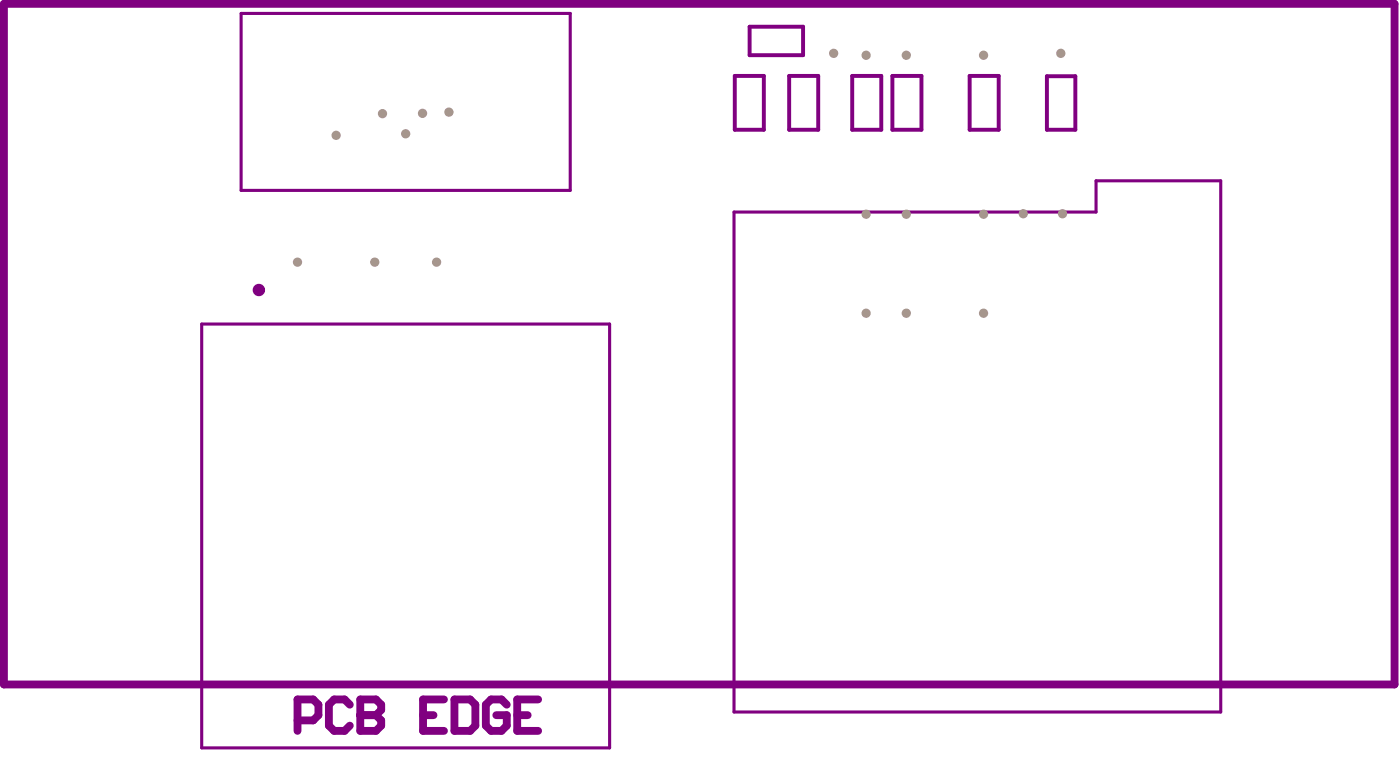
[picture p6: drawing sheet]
<svg xmlns="http://www.w3.org/2000/svg" width="151mm" height="81mm" viewBox="0 0 151 81" stroke-linecap="round" stroke-linejoin="round" font-family="sans-serif">
<path d="M25.9 1.4h35.5v19.1h-35.5zM21.7 34.8h43.9v45.6h-43.9zM79 22.8h38.9v-3.4h13.4v57.1h-52.3z" fill="none" stroke="#800080" stroke-width=".33"/>
<path d="M79.1 8.2h3.1v5.8h-3.1zM80.7 2.9h5.7v3h-5.7zM84.9 8.2h3.1v5.8h-3.1zM91.7 8.2h3.1v5.8h-3.1zM96 8.2h3.1v5.8h-3.1zM104.3 8.2h3.2v5.8h-3.2zM112.6 8.2h3.1v5.8h-3.1z" fill="none" stroke="#800080" stroke-width=".42"/>
<path d="M32 77.5h1.7l.6-.6v-1.1l-.6-.6h-1.7v3.4M37.6 75.8l-.5-.6h-1.1l-.6 .6v2.2l.6 .6h1.1l.5-.6M38.8 75.2v3.4h1.7l.5-.6v-.5l-.5-.6h-1.7" fill="none" stroke="#800080" stroke-width=".84"/>
<circle cx="38.8" cy="76.9" r=".42" fill="#800080"/>
<path d="M.4 .4h149.7v73.2h-149.7zM38.8 75.2h1.7l.5 .6v.5l-.5 .6h-1.7M45.5 76.9h1.1M47.8 75.2h-2.3v3.4h2.3M48.9 75.2h1.7l.5 .6v2.2l-.5 .6h-1.7zM54.5 75.8l-.5-.6h-1.2l-.5 .6v2.2l.5 .6h1.2l.5-.6v-1.1h-1.1M55.7 76.9h1.1M57.9 75.2h-2.2v3.4h2.2" fill="none" stroke="#800080" stroke-width=".84"/>
<circle cx="27.9" cy="31.2" r=".33" fill="none" stroke="#800080" stroke-width=".66"/>
<g fill="#a6968d">
<circle cx="41.2" cy="12.2" r=".5"/>
<circle cx="36.2" cy="14.5" r=".5"/>
<circle cx="32" cy="28.2" r=".5"/>
<circle cx="40.3" cy="28.2" r=".5"/>
<circle cx="47" cy="28.2" r=".5"/>
<circle cx="89.7" cy="5.7" r=".5"/>
<circle cx="45.5" cy="12.2" r=".5"/>
<circle cx="43.6" cy="14.4" r=".5"/>
<circle cx="48.3" cy="12.1" r=".5"/>
<circle cx="105.8" cy="23" r=".5"/>
<circle cx="114.3" cy="23" r=".5"/>
<circle cx="110.1" cy="23" r=".5"/>
<circle cx="114.1" cy="5.7" r=".5"/>
<circle cx="105.8" cy="5.9" r=".5"/>
<circle cx="97.5" cy="5.9" r=".5"/>
<circle cx="93.2" cy="5.9" r=".5"/>
<circle cx="105.8" cy="33.7" r=".5"/>
<circle cx="97.5" cy="33.7" r=".5"/>
<circle cx="93.2" cy="33.7" r=".5"/>
<circle cx="97.5" cy="23" r=".5"/>
<circle cx="93.2" cy="23" r=".5"/>
</g>
</svg>
